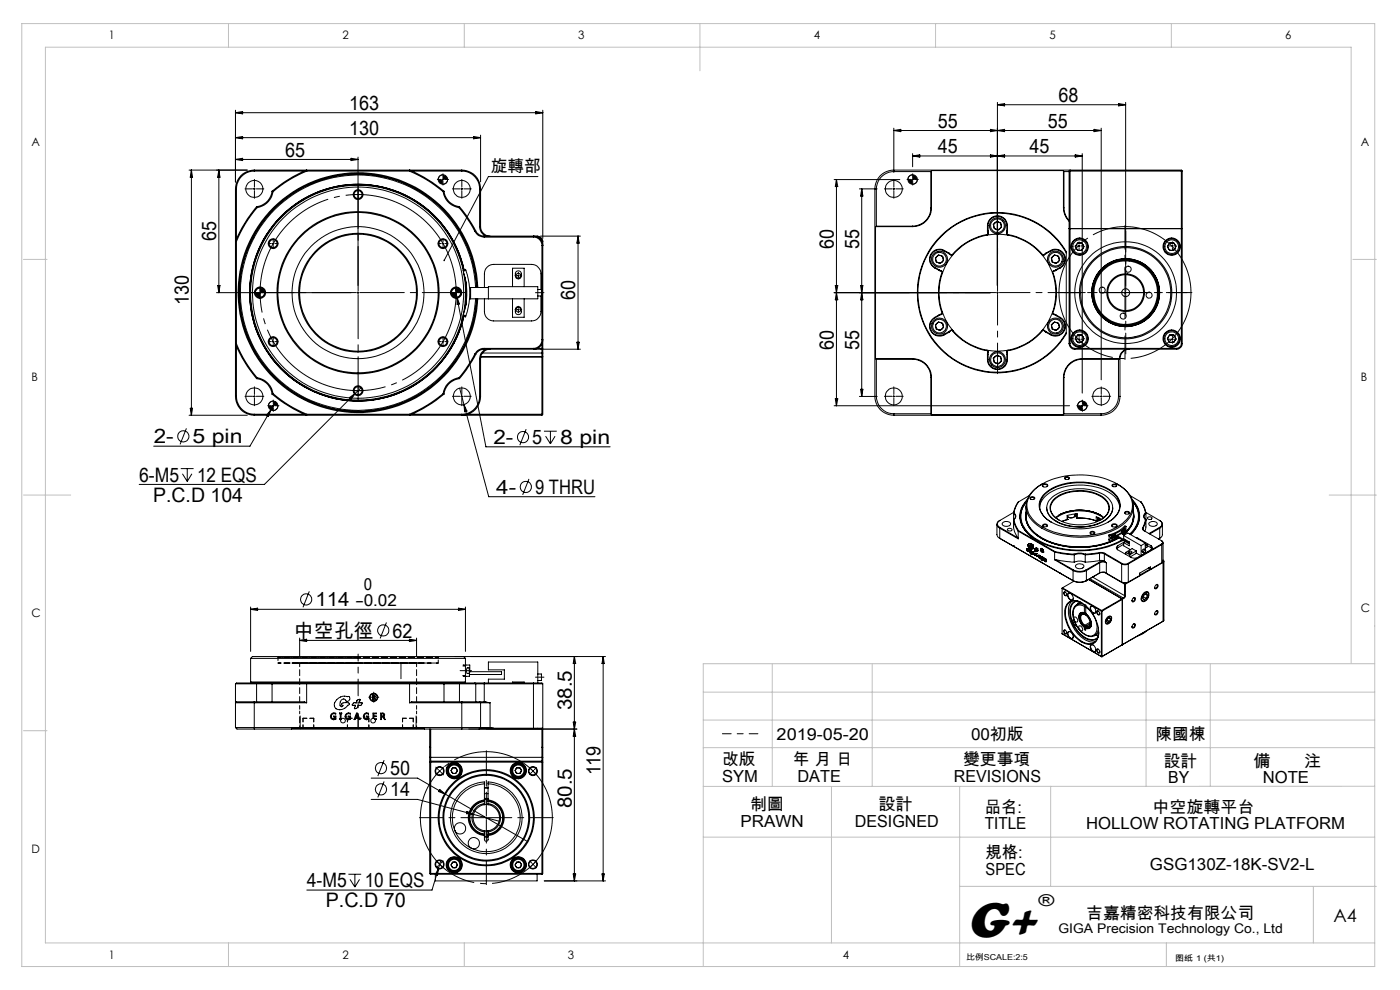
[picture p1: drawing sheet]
<svg xmlns="http://www.w3.org/2000/svg" width="297mm" height="210mm" viewBox="0 0 297 210" stroke-linecap="round" stroke-linejoin="round" font-family="sans-serif">
<defs><g id="words">
<text font-size="11" x="205.1" y="198.7">G+</text>
<g font-size="4.2">
<text x="74.1" y="23.3">163</text>
<text x="224.6" y="21.6">68</text>
<text x="74.1" y="28.6">130</text>
<text x="199" y="27.1">55</text>
<text x="222.3" y="27.1">55</text>
<text x="60.5" y="33.2">65</text>
<text x="199" y="32.5">45</text>
<text x="218.4" y="32.5">45</text>
<text x="45.8" y="51.1" transform="rotate(-90 45.8 51.1)">65</text>
<text x="176.9" y="52.8" transform="rotate(-90 176.9 52.8)">60</text>
<text x="182.2" y="52.8" transform="rotate(-90 182.2 52.8)">55</text>
<text x="40" y="64.7" transform="rotate(-90 40 64.7)">130</text>
<text x="122" y="63.6" transform="rotate(-90 122 63.6)">60</text>
<text x="176.9" y="74.3" transform="rotate(-90 176.9 74.3)">60</text>
<text x="182.2" y="74.3" transform="rotate(-90 182.2 74.3)">55</text>
<text x="32.6" y="94.1">2-</text>
<text x="40.9" y="94.1">5 pin</text>
<text x="104.7" y="94.2">2-</text>
<text x="112.9" y="94.2">5</text>
<text x="118.9" y="94.2">8 pin</text>
<text x="29.5" y="102.2">6-M5</text>
<text x="32.5" y="106.4">P.C.D 104</text>
<text x="41.8" y="102.2">12 EQS</text>
<text x="105.3" y="104.8">4-</text>
<text x="113.5" y="104.8">9 THRU</text>
<text x="66.9" y="128.6">114</text>
<text x="62.3" y="135.2">中空孔徑</text>
<text x="83.3" y="135.2">62</text>
<text x="121.3" y="150.6" transform="rotate(-90 121.3 150.6)">38.5</text>
<text x="82.8" y="164.4">50</text>
<text x="127.4" y="164.5" transform="rotate(-90 127.4 164.5)">119</text>
<text x="82.8" y="168.9">14</text>
<text x="121.3" y="171.4" transform="rotate(-90 121.3 171.4)">80.5</text>
<text x="65.1" y="188.2">4-M5</text>
<text x="77.4" y="188.2">10 EQS</text>
<text x="69.1" y="192.5">P.C.D 70</text>
</g>
<text font-size="3.9" x="282.9" y="195.5">A4</text>
<g font-size="3.5">
<text x="104.1" y="36.5">旋轉部</text>
<text x="77.2" y="125.1">0</text>
<text x="75.4" y="128.6">-0.02</text>
<text x="164.8" y="157">2019-05-20</text>
<text x="206" y="157">00初版</text>
<text x="245.2" y="157">陳國棟</text>
<text x="153.2" y="162.3">改版</text>
<text x="153.2" y="165.8">SYM</text>
<text x="168.2" y="162.3">年 月 日</text>
<text x="169.2" y="165.8">DATE</text>
<text x="202.4" y="165.8">REVISIONS</text>
<text x="204.3" y="162.3">變更事項</text>
<text x="246.9" y="162.6">設計</text>
<text x="247.9" y="166.1">BY</text>
<text x="265.9" y="162.6">備</text>
<text x="267.9" y="166.1">NOTE</text>
<text x="276.6" y="162.6">注</text>
<text x="159.1" y="171.9">制圖</text>
<text x="186.4" y="171.9">設計</text>
<text x="208.9" y="172.4">品名:</text>
<text x="244.5" y="172.4">中空旋轉平台</text>
<text x="157.1" y="175.4">PRAWN</text>
<text x="181.3" y="175.4">DESIGNED</text>
<text x="208.9" y="175.9">TITLE</text>
<text x="230.4" y="175.9">HOLLOW ROTATING PLATFORM</text>
<text x="209.1" y="182.1">規格:</text>
<text x="209.1" y="185.6">SPEC</text>
<text x="244" y="184.5">GSG130Z-18K-SV2-L</text>
<text x="220.3" y="192.2">®</text>
<text x="230.5" y="194.8">吉嘉精密科技有限公司</text>
</g>
<text font-size="2.8" x="224.5" y="197.8">GIGA Precision Technology Co., Ltd</text>
<g font-size="2.5">
<text x="23.1" y="8.4">1</text>
<text x="72.7" y="8.4">2</text>
<text x="122.7" y="8.4">3</text>
<text x="172.7" y="8.4">4</text>
<text x="222.7" y="8.4">5</text>
<text x="272.7" y="8.4">6</text>
<text x="6.7" y="30.9">A</text>
<text x="288.7" y="30.9">A</text>
<text x="6.7" y="80.9">B</text>
<text x="288.7" y="80.9">B</text>
<text x="6.7" y="130.9">C</text>
<text x="288.7" y="129.9">C</text>
<text x="6.7" y="180.9">D</text>
<text x="23.1" y="203.4">1</text>
<text x="72.7" y="203.4">2</text>
<text x="120.5" y="203.4">3</text>
<text x="178.8" y="203.4">4</text>
</g>
<g font-size="1.7">
<text x="204.9" y="203.7">比例SCALE:2:5</text>
<text x="249.3" y="203.8">图纸 1 (共1)</text>
</g>
</g></defs>
<g fill="none" stroke="#000" stroke-width=".21">
<path d="M40.1 36.1h12.4M40.6 36.1l.3 1.5h-.5zM40.6 36.1v52M46.4 36.1v26M46.4 36.1l.3 1.5h-.5zM50 23.4v15.2M50 23.9h65.1M50 23.9l1.5-.2v.5zM50 29.2l1.5-.2v.4zM50 33.8l1.5-.2v.5zM50 33.8h26M50 29.2h52"/>
<path d="M53.9 36.1a4 4 0 0 0-3.9 4M53.9 36.3a3.8 3.8 0 0 0-3.7 3.8M53.9 36.1v.2M53.9 36.1h44.1M53.9 36.3h10.7M53.9 39.9v.4M65.1 36.3a25.9 25.9 0 0 0-7.2 4.4M65.1 36.3v-.2a29.2 29.2 0 0 0-7.4 4.5M65.1 36.3h21.8M74.5 33.6l1.5 .2-1.5 .3zM76 33.3v27.3M86.9 36.3a27.4 27.4 0 0 1 7.1 4.4"/>
<path d="M86.9 36.3v-.2a29.9 29.9 0 0 1 7.3 4.5M87.3 36.3h10.7M93.8 38.1h.4M93.9 37.1h-.1a.97 .97 0 0 0-.8 1M93.9 37.9v.4M95 38.1l-.1 .1a.97 .97 0 0 1-1 .9M98 36.1a4 4 0 0 1 4 4M98 36.3a3.8 3.8 0 0 1 3.7 3.8M98 36.1v.2M98 39.9v.4M100.5 29l1.5 .2-1.5 .2zM102 28.7v9.9"/>
<path d="M113.7 23.7l1.4 .2-1.4 .3zM114.1 37.5h-10.5l-9.4 17.7M115.1 23.4v27.2M177 38.1h13.9M177.4 38.1v48M177.4 38.1l.3 1.5h-.5zM189.6 27.2v9.4M189.6 27.7h44M189.6 27.7l1.5-.3v.5zM189.6 39.9v.4M193.4 38.1h.4M193.6 37.1h-.1a.97 .97 0 0 0-.9 1"/>
<path d="M193.6 32.6v2.8M193.6 33.1l1.5-.3v.5zM193.6 37.9v.4M194.6 38.1a1.02 1.02 0 0 1-1 1M197.5 36.4h-7.9a3.7 3.7 0 0 0-3.7 3.7v7.9M197.5 36.4v7.7M197.6 36.3l-.1 .1M210.1 27.4l1.5 .3-1.5 .2zM210.1 32.8l1.5 .3-1.5 .2zM211.6 21.7v38.9M211.6 33.1l1.5-.3v.5zM211.6 22.2l1.5-.2v.5z"/>
<path d="M211.6 27.7l1.5-.3v.5zM211.6 22.2h27.2M225.6 36.3l.1 .1M225.7 36.4h1.1M225.7 36.4v7.7M226.9 36.2l.1 .1M227 36.3h23.6M227 36.1l-.2 .2v36.6M227 36.3v36.6M228.1 32.8l1.5 .3-1.5 .2zM229.6 32.6v50.8M229.6 33.1h-36"/>
<path d="M232.1 27.4l1.5 .3-1.5 .2zM233.6 27.2v53.4M237.3 22l1.5 .2-1.5 .3zM238.8 21.7v38.9M250.6 36.3v36.6M250.7 36.2l-61.1-.1a4 4 0 0 0-4 4v44a4 4 0 0 0 4 4M250.7 36.2l-.1 .1M250.7 36.2l.1 36.7M50 40.1h.2M50 40.1v44M50.2 40.1v10.6M50.2 51.2v21.7"/>
<path d="M53.8 40.1h.4M54.4 43.8a29.9 29.9 0 0 0-4.4 7.3l.2 .1M54.4 43.8l.1 .3M54.5 44.1a25.9 25.9 0 0 0-4.3 7.1M57.7 40.6a3.7 3.7 0 0 1-3.3 3.2M57.7 40.6l.2 .1M57.7 51.7h.4M57.9 40.7a4.1 4.1 0 0 1-3.4 3.4M58 51.5v.4M75.7 41.3h.5M93.8 51.7h.4M94 51.5v.4"/>
<path d="M94 40.7a4 4 0 0 0 3.4 3.4M94.2 40.6a3.7 3.7 0 0 0 3.3 3.2M94.2 40.6l-.2 .1M97.4 44.1a27.8 27.8 0 0 1 3.4 5M97.5 43.8l1.4 1.9 2 3.3M97.5 43.8l-.1 .3M97.8 40.1h.3M98.4 57.8a14.3 14.3 0 0 1-.1 9l.5 .2M98.4 57.3a22.9 22.9 0 0 0-35.2-14.2 22.9 22.9 0 0 0-.1 37.9 22.9 22.9 0 0 0 35.2-14M98.6 58.8l.2 2v2.5l-.3 2.6M98.8 57.3l-.1-.2-.5 .3M98.8 57.3a14.3 14.3 0 0 1 0 9.7"/>
<path d="M98.8 57.3l-.5 .3M98.8 59.8l.2 2.3-.2 2.8M98.9 60l-.1 4.7M100.8 49.1a2.17 2.17 0 0 0 1.9 1.2M100.8 57.5h-.1M100.8 57.7h.1M100.8 57.7v.1M100.9 58.1h.1M100.9 49a1.95 1.95 0 0 0 1.8 1.1M100.9 49l-.1 .1M100.9 58.3h.1M101.7 48.1a2.19 2.19 0 0 0 1.3 2"/>
<path d="M101.7 40.1h.3M101.7 48.1h.3M101.7 40.1v8M102 48.1a2.05 2.05 0 0 0 2 2M102 40.1v8M102.7 50.1h11.2M102.7 50.3h10.5M102.7 50.1v.2M109.5 57.7l.4-.2a.85 .85 0 0 1 .7 .8 .85 .85 0 0 1-.7 .9 .93 .93 0 0 1-.4-1.5zM109.7 58.5h.5M110 58.3v.4M113.2 50.3a1.75 1.75 0 0 1 1.8 1.8"/>
<path d="M113.2 50.3v-.2a1.93 1.93 0 0 1 1.9 2h-.1M113.9 50.1a1.2 1.2 0 0 1 1.2 1.2M113.9 50.1v.2M114 50.3a1.04 1.04 0 0 1 1 .9M114.7 50.1h8.4M115 52.1v20M115 51.3h.1M115.1 51.3v22.6M122.6 50.1v24M122.6 50.1l.3 1.5h-.5zM182.3 40.1h3.8M182.8 40.1v44"/>
<path d="M182.8 40.1l.3 1.5h-.5zM185.9 48h7.7M185.9 48l-.1 .1M189.4 40.1h.4M193.6 48v.1M193.6 48.1h-7.9v28h7.9M197.5 44.1a3.9 3.9 0 0 1-3.9 3.9M197.5 44.1h.1M197.6 44.1a4 4 0 0 1-4 4M197.6 44.1v-7.9h28v7.9M198.3 56.8l.9 .6M198.3 56.7v.1"/>
<path d="M198.3 56.7l.9 .5M198.4 54.7l.7-.6 .9 .3 .2 .9-.7 .6-.9-.3zM199.2 57.4l.7 .2M199.2 57.2l.7 .4M199.2 57.2v.2M199.6 50.1a16.9 16.9 0 0 1 26.6 3.4v17.3a17 17 0 0 1-25 4.7 17 17 0 0 1-1.6-25.4zM199.9 57.6v.4M199.9 57.6a13 13 0 0 0 0 8.9M199.9 57.6h.1M199.9 58a12.3 12.3 0 0 0 0 8.2M200.3 53.3a2 2 0 0 0-2.7 .7 2 2 0 0 0 .7 2.7M200.3 53.3l1 .5"/>
<path d="M200.4 53.2a2.12 2.12 0 0 0-2.9 .7 2.12 2.12 0 0 0 .8 2.9M200.4 53.2l.9 .5M200.4 53.2l-.1 .1M201.3 53.8l.6 .3M201.3 53.7l.6 .4M201.3 53.7v.1M201.9 54.1h.1M202.2 54l-.3 .1M202.2 54a12.7 12.7 0 0 0-2.3 4M209.3 49.9a12.5 12.5 0 0 0-7.1 4.1M209.3 49.9a14.8 14.8 0 0 1 4.6 0M209.5 49l.1 .7"/>
<path d="M209.5 47.9a2.12 2.12 0 0 1 2.1-2.1 2.12 2.12 0 0 1 2.1 2.1M209.5 49h.1M209.5 47.9v1.1M209.5 47.9h.1M209.6 49.7l-.3 .2M209.6 49.7a12.6 12.6 0 0 0-7.7 4.4M209.6 49v.7M209.6 49.7h.1M209.6 47.9a1.99 1.99 0 0 1 2-2 1.99 1.99 0 0 1 2 2M209.6 47.9v1.1M210.7 47.6l.7-.6 .9 .3 .2 .9-.7 .6-.9-.3zM213.6 49.7a12.6 12.6 0 0 1 7.7 4.4"/>
<path d="M213.6 49.7l.3 .2M213.6 49v.7M213.6 49.7h.1M213.6 49h.1M213.6 47.9h.1M213.6 47.9v1.1M213.7 49l-.1 .7M213.7 47.9v1.1M213.9 49.9a12.6 12.6 0 0 1 7.1 4.1M221 54l.3 .1M221 54a11.9 11.9 0 0 1 2.3 4M221.3 54.1h.1"/>
<path d="M221.9 53.7l-.6 .4M221.9 53.7v.1M221.9 53.8l-.6 .3M222.8 53.2a2.12 2.12 0 0 1 2.9 .7 2.12 2.12 0 0 1-.7 2.9M222.8 53.2l-.9 .5M222.8 53.2l.1 .1M222.9 53.3a2 2 0 0 1 2.7 .7 2 2 0 0 1-.7 2.7M222.9 53.3l-1 .5M223 54.7l.7-.6 .9 .3 .2 .9-.7 .6-.9-.3zM223.3 58a12.9 12.9 0 0 1 0 8.2M223.3 57.6a12.4 12.4 0 0 1 0 8.9M223.3 57.6v.4"/>
<path d="M223.3 57.6h.1M223.9 57.2l-.6 .4M223.9 57.2l.1 .2M224 57.4l-.7 .2M224.9 56.7l.1 .1M224.9 56.7l-1 .5M225 56.8l-1 .6M225.6 44.1l.3 1.5 .9 1.3M225.6 44.1h.1M225.7 44.1l.3 1.5 .8 1.2M226.2 53.6a16.9 16.9 0 0 0-25.5-4.4 16.9 16.9 0 0 0 0 25.8 16.9 16.9 0 0 0 25.5-4.5M226.8 48.5h24"/>
<path d="M228.6 51.5h.9l.5 .8-.5 .8h-.9l-.5-.8zM228.7 52.2h.4M228.9 52v.4M232.1 60h.1M232.2 59.9h.1M232.2 59.7h.1M232.3 59.6h.1M233.5 57.5h.1M233.6 57.4h.1M233.8 57.2h.1M233.9 57.1v.1M235.9 55.7v.1"/>
<path d="M236 55.7h.1M236.1 55.6v.1M236.2 55.6v.1M236.3 55.6h.1M238.7 55.1h.1M239 55.1h.1M239.1 55.1v.1M241.5 55.7h.1M241.7 55.7h.1M241.9 55.8h.1M242 55.8l-.1 .1M243.9 57.3v.1"/>
<path d="M244 57.4v.1M244.2 57.6h-.1M244.2 57.7h.1M245.4 59.8v.1M245.5 59.9l-.1 .1M248.1 51.5h.9l.5 .8-.5 .8h-.9l-.4-.8zM248.5 52.2h.4M248.7 52v.4M45.9 62.1h28.6M46.2 60.6h.5l-.3 1.5zM50.2 72.9a25.9 25.9 0 0 0 4.3 7.2M50.2 72.9l-.2 .1a29.9 29.9 0 0 0 4.4 7.3"/>
<path d="M50.2 73.5v10.6M55.2 61.1a1.02 1.02 0 0 0-1 1M55.2 61.9v.4M56.2 62.1v.1a1.05 1.05 0 0 1-1 .9M57.7 72.5h.4M58 72.3v.4M75.7 62.1h.5M76 61.9v.4M93.8 72.5h.4M94 72.3v.4M96.6 61.1l.3 2M96.6 62.1h.3"/>
<path d="M96.8 61.1a1.02 1.02 0 0 0-1.1 1M96.8 61.9v.4M96.9 63.1l6.2 31.7h26.3M96.9 63.1l.6 1.4-.5 .1zM97.8 62.1a.96 .96 0 0 1-1 1M98.2 67l.5 .2 .1-.2M98.4 67.1a23 23 0 0 1-35.5 13.8 23 23 0 0 1 .3-38 23 23 0 0 1 35.3 14.4 23 23 0 0 0-35.4-14.3 23 23 0 0 0-.1 38.1 23 23 0 0 0 35.4-14M99.6 63.4h.2M99.6 61h.2M99.8 61v2.4M99.8 63.4h14.3v-2.6h-10.5v2.6M99.8 61h3.8"/>
<path d="M100.7 66.7h.1M100.8 75.1a27.8 27.8 0 0 1-3.4 5M100.8 75.1l.1 .1M100.8 66.5h.1M100.8 66.4h.1M100.9 66v.1M100.9 65.8v.1M100.9 61a25 25 0 0 0-37.6-20.4 25 25 0 0 0-.5 42.7 25 25 0 0 0 38.1-19.4v-.5M100.9 75.2l-2 3.3-1.4 1.8M101.1 61a25.2 25.2 0 0 0-37.6-20.8 25.2 25.2 0 0 0-1.3 43 25.2 25.2 0 0 0 38.8-18.6l.1-1.2M101.2 61a25.2 25.2 0 0 0-37.8-20.8 25.2 25.2 0 0 0-1.2 43.1 25.2 25.2 0 0 0 38.9-18.6l.1-1.3M101.4 61a25.4 25.4 0 0 0-37.6-21.3 25.4 25.4 0 0 0-2.5 43.2 25.4 25.4 0 0 0 39.8-16.9l.3-2.6"/>
<path d="M101.7 76.1h.3M101.7 76.1v8M102 76.1v8M102 75.7h13.1M102.3 74.9h12.8M102.7 73.9a2.23 2.23 0 0 0-1.9 1.2M102.7 74.1a1.95 1.95 0 0 0-1.8 1.1M102.7 73.9h10.5M102.7 73.9v.2M102.8 61v-2.9a1.99 1.99 0 0 1 1.9-2h8a2.05 2.05 0 0 1 2.1 2v3.3M103 74.1a2.19 2.19 0 0 0-1.3 2M104 74.1a2.05 2.05 0 0 0-2 2"/>
<path d="M108.7 60.8v-3.9h2.5v3.9M108.7 63.4v3.9h2.5v-3.9M109.5 65.3l.4-.3a.82 .82 0 0 1 .7 1 .82 .82 0 0 1-1 .7 1.1 1.1 0 0 1-.1-1.4zM109.7 65.7h.5M110 65.5v.4M114 73.9h1M114.1 61.4h.8v1.4h-.8M114.8 62.8v3.3a2.05 2.05 0 0 1-2.1 2h-8a1.99 1.99 0 0 1-1.9-2v-2.7M115 72.1a1.81 1.81 0 0 1-1.8 1.8M115 72.1h.1a1.93 1.93 0 0 1-1.9 2v-.2M115 72.9v1M115 73.9v.1"/>
<path d="M115 74v13.9M115.1 73.9v1M115.1 74.9l-.1 13.1M115.1 73.9l-.1 .1M122.4 72.6h.5l-.3 1.5zM123.1 74.1h-20.4M177 62.1h33.1M177.2 60.6h.5l-.3 1.5zM177.4 62.1l.3 1.5h-.5zM182.6 60.6h.5l-.5 3h.5zM185.8 76.1l.1 .1M185.9 76.2v7.9a3.7 3.7 0 0 0 3.7 3.7"/>
<path d="M185.9 76.2h7.7M193.6 76.2a3.9 3.9 0 0 1 3.9 3.9M193.6 76.1a4 4 0 0 1 4 4M193.6 76.1v.1M198.3 67.3a2.12 2.12 0 0 0-.8 2.9 2.12 2.12 0 0 0 2.9 .8M198.3 67.3v.1M198.3 67.4a2 2 0 0 0-.7 2.8 2 2 0 0 0 2.7 .7M198.4 68.9l.7-.6 .9 .3 .2 .9-.7 .6-.9-.3zM199.2 66.8v.1M199.2 66.8l-.9 .5M199.2 66.9l-.9 .5M199.9 66.6l-.7 .2"/>
<path d="M199.9 66.6l-.7 .3M199.9 66.5v.1M199.9 66.2v.3M199.9 66.2a12.7 12.7 0 0 0 2.3 4M200.3 70.9l.1 .1M201.3 70.4v.1M201.3 70.4l-1 .5M201.3 70.5l-.9 .5M201.9 70l-.6 .4M201.9 70l-.6 .5M201.9 70h.1M201.9 70l.3 .2"/>
<path d="M201.9 70a12.7 12.7 0 0 0 7.7 4.4M202.2 70.2a12.4 12.4 0 0 0 7.1 4.1M209.3 74.3l.3 .1M209.3 74.3a12.3 12.3 0 0 0 4.6 0M209.5 76.3a2.12 2.12 0 0 0 2.1 2.1 2.12 2.12 0 0 0 2.1-2.1M209.5 75.2h.1M209.5 75.2v1.1M209.5 76.3h.1M209.6 74.4v.1M209.6 74.5l-.1 .7M209.6 74.5v.7M209.6 76.3a1.99 1.99 0 0 0 2 2 1.99 1.99 0 0 0 2-2"/>
<path d="M209.6 75.2v1.1M210.7 76l.7-.6 .9 .3 .2 .9-.7 .6-.9-.3zM211.4 62.1h.4M211.6 61.9v.4M213.6 74.5v.7M213.6 74.5l.1 .7M213.6 74.4v.1M213.6 75.2h.1M213.6 75.2v1.1M213.6 76.3h.1M213.7 75.2v1.1M213.9 74.3l-.3 .1"/>
<path d="M221 70.2a12.5 12.5 0 0 1-7.1 4.1M221.3 70l-.3 .2M221.3 70a12.5 12.5 0 0 1-7.7 4.4M221.3 70h.1M221.3 70l.6 .5M221.3 70l.6 .4M221.9 70.5l.9 .5M221.9 70.4v.1M221.9 70.4l1 .5M222.9 70.9l-.1 .1M223 68.9l.7-.6 .9 .3 .2 .9-.7 .6-.9-.3zM223.3 66.2v.3"/>
<path d="M223.3 66.5v.1M223.3 66.2a11.9 11.9 0 0 1-2.3 4M223.3 66.6l.6 .3M223.3 66.6l.7 .2M223.9 66.9l1 .5M224 66.8l-.1 .1M224 66.8l1 .5M224.9 67.4a2 2 0 0 1 .7 2.8 2 2 0 0 1-2.7 .7M225 67.3a2.12 2.12 0 0 1 .7 2.9 2.12 2.12 0 0 1-2.9 .8M225 67.3l-.1 .1M226.8 72.9a1.2 1.2 0 0 0 1.2 1.2M226.8 72.9h.2"/>
<path d="M227 72.9a1.02 1.02 0 0 0 1 1M228 74.1h21.6M228 73.9h21.6M228 73.9v.2M228.6 71h.9l.5 .9-.5 .7h-.9l-.5-.7zM228.7 72h.4M228.9 71.8v.4M231.8 62.5h.1M231.8 62.6h.1M231.8 62.8h.1M231.9 62.9h-.1M232.6 65.3h.1"/>
<path d="M232.7 65.3l-.1 .1M232.8 65.5l-.1 .1M232.8 65.6v.1M234.5 67.5h-.1M234.5 67.5v.1M234.7 67.7h.1M234.8 67.8h.1M237 68.8v.1M237.1 68.8v.1M237.3 76.2h-7.7a3.9 3.9 0 0 0-3.9 3.9M237.3 76.2v7.9M237.3 68.9h.1"/>
<path d="M237.4 76.1l-.1 .1M237.5 68.9v.1M237.6 76.1h-8a4 4 0 0 0-4 4M237.6 76.1v8M238.4 62.1h.6M238.7 61.9v.4M238.8 61.9v.4M238.9 74.1l-.5 .3a1.96 1.96 0 0 0-.9 1.7M239.6 74.1a2.05 2.05 0 0 0-2 2M239.9 68.9v.1M240 68.9v.1M240.2 68.9h.1"/>
<path d="M240.3 68.9h.1M242.6 67.9h.1M242.7 67.8v.1M242.9 67.7v.1M243 67.7h.1M244.6 65.9h.1M244.7 65.7v.1M244.8 65.6h.1M244.9 65.5h.1M245.5 60.1v.1M245.6 60.2l-.1 .1M245.7 63.2h.1"/>
<path d="M245.7 63v.1M245.7 62.8h.1M245.7 62.7h.1M248.1 71h.9l.5 .9-.5 .7h-.9l-.4-.7zM248.5 72h.4M248.7 71.8v.4M249.6 73.9v.2M250.6 72.9a1.09 1.09 0 0 1-1 1M250.6 72.9h.2M250.8 72.9a1.2 1.2 0 0 1-1.2 1.2M38.3 99.4h2.8M39.5 90.9l-1.3 3.4"/>
<path d="M39.7 99.4v2.7M40.1 88.1h12.4M40.4 86.6h.5l-.3 1.5zM50 84.1a4 4 0 0 0 3.9 4M50 84.1h.2M50.2 84.1a3.8 3.8 0 0 0 3.7 3.8M53.8 84.1h.4M53.9 87.9v.2M53.9 87.9h10.7M53.9 83.9v.4M54.4 80.3a3.7 3.7 0 0 1 3.3 3.3M54.5 80.1a4.1 4.1 0 0 1 3.4 3.4"/>
<path d="M54.5 80.1l-.1 .2M57.5 87l-4.5 7.6h-20.4M57.5 87l-.6 1.4-.4-.3zM57.7 83.6a29.2 29.2 0 0 0 7.4 4.5v-.2M57.7 86.1h.5M57.9 83.5a25.9 25.9 0 0 0 7.2 4.4M57.9 83.5l-.2 .1M58 85.1a.96 .96 0 0 0-1 1M58 85.9v.4M58.5 85.2l-1 1.8M58.9 86.1a1.02 1.02 0 0 1-.9 1M65.1 87.9h21.8"/>
<path d="M74.1 84.3l1.3-.8-.9 1.2zM75.4 83.5l-19.3 19.3h-26.6M75.7 82.9h.5M76 82.7v.4M76.6 82.3l-1.2 1.2M87.3 87.9h10.7M94 83.5a27.4 27.4 0 0 1-7.1 4.4M94 83.5l.2 .1M94.2 83.6a29.9 29.9 0 0 1-7.3 4.5v-.2M97.4 80.1a4 4 0 0 0-3.4 3.4M97.4 80.1l.1 .2M97.5 80.3a3.7 3.7 0 0 0-3.3 3.3"/>
<path d="M97.5 82.3l.9 3.5M97.8 84.1h.3M98 83.9v.4M98.4 85.8l5.3 19.6h22.5M98.4 85.8l.7 1.4-.5 .1zM99.2 87.9h15.8M101.7 84.1a3.8 3.8 0 0 1-3.7 3.8M101.7 84.1h.3M102 84.1a4 4 0 0 1-4 4v-.2M111.6 91l-1.3 3.4M115 87.9v.1M115 88l-61.1 .1"/>
<path d="M115.4 91.5h2.7M115.7 92.5l1.1 1.6M116.8 91.5v2.6M117.8 92.5l-1 1.6M177 86.1h49.9M177.2 84.6h.5l-.3 1.5zM182.3 84.1h3.8M182.6 82.6h.5l-.3 1.5zM189.4 84.1h.4M189.6 83.9v.4M189.6 87.8v.3M189.6 88.1h44"/>
<path d="M189.6 87.8h7.9M197.5 80.1v7.7M197.5 87.8l.1 .1M197.5 80.1h.1M197.6 80.1v7.9h28v-7.9M225.6 80.1h.1M225.7 87.8h7.9M225.7 87.8l-.1 .1M225.7 80.1v7.7M229.4 86.1h.4M229.6 85.1a1.02 1.02 0 0 0-1 1M229.6 85.9v.4"/>
<path d="M230.6 86.1a1.02 1.02 0 0 1-1 1M233.4 84.1h.4M233.6 83.9v.4M233.6 87.8v.3M237.3 84.1a3.6 3.6 0 0 1-3.7 3.7M237.3 84.1h.3M237.6 84.1a4 4 0 0 1-4 4M38.7 100.5l1 1.6M40.7 100.5l-1 1.6M112.2 101.6l-1.3 3.4M211.5 111.2v2.3l.2 .4 .4 .3M212.1 114.2l15.5 9"/>
<path d="M212.1 112v2.2M212.1 112l3.9 2.3M212.1 114.2l2.9 1.6M212.2 110.4a.79 .79 0 0 0-.6 .7 .79 .79 0 0 0 .6 .8M212.2 110.4a.86 .86 0 0 0-.7 .8 .86 .86 0 0 0 .6 .8M212.2 111.9l3.7 2.2M212.2 111.9l-.1 .1M212.7 110.9a1.09 1.09 0 0 1 1.7 .3 1.05 1.05 0 0 1-1.8-.1zM213.8 112.2a.54 .54 0 0 1 .9 .3 .48 .48 0 0 1-.6 .2 .48 .48 0 0 1-.3-.5zM214.9 115.8h.1M215 115.8h.1M215 110.3a5.2 5.2 0 0 0 1 2.4"/>
<path d="M215 108.9l.1 3.2 .2 .9 .6 1.1M215 108.9a.77 .77 0 0 1 0 1.4M215.1 108.7l-2.9 1.7M215.1 110.2l.3 1.2 .7 1.2M215.1 108.8a.77 .77 0 0 1 .4 .7 .77 .77 0 0 1-.4 .7M215.1 110.2l-.1 .1M215.1 108.8l-.1 .1M215.9 114.1l.1 .2M216 112.7v1.6M216 112.7l7.7 4.4M216.1 106.5l-.7 1.1-.3 1.2M216.1 106.5h-.1a5.1 5.1 0 0 0-1 2.4"/>
<path d="M216.1 112.6l7.7 4.4M216.1 112.6l-.1 .1M216.5 109.6v.4M217.7 108.6a5.1 5.1 0 0 0 2.9 5.4 17.7 17.7 0 0 0 11.9 1.8M217.7 108.8l-.1 .9M217.7 108.9a4.9 4.9 0 0 0 2.5 4.8 16.8 16.8 0 0 0 12.2 2.1M217.7 109.5a5.3 5.3 0 0 0 3 4.5 17.4 17.4 0 0 0 11.7 1.8M217.7 107.4v2a5.4 5.4 0 0 0 3 4.5 17.7 17.7 0 0 0 16.5 .1M217.7 109.7v.1M217.7 110v.1M217.7 109.9v.1M217.8 106.4a4.8 4.8 0 0 0 1.2 7.4 18 18 0 0 0 13.4 2.6 16.3 16.3 0 0 0 5.7-1.9"/>
<path d="M217.8 106.2a4.9 4.9 0 0 0 .8 7.5l1.5 1a5.9 5.9 0 0 1-3.5-6.1l.3-.9 .9-1.4M217.8 116.5l.2 .4M217.8 116.5h.1M217.8 116.4v.1M217.9 105.9a4.9 4.9 0 0 0 .6 7.7 17.8 17.8 0 0 0 13.3 3.1 17.7 17.7 0 0 0 6.4-2.1M218 116.7h.2v.3l-.2-.1M218 116.7h.1M218 116.9h.1M218 116.7l.1 .1M218.1 116.4a.25 .25 0 0 0-.2 .3 .25 .25 0 0 0 .2 .2M218.1 116.4l.1 .1-.3-.2-.1 .2M218.1 116.4h.1"/>
<path d="M218.1 115.8l.1 .3M218.1 115.8h.1M218.1 115.5v.3M218.1 115.5h.1M218.1 116.8h.1M218.1 116.9h.1M218.1 116.8v.1M218.2 116.1l.3 .2M218.2 116.1h.1M218.3 115.3a.58 .58 0 0 1 .6 0 .58 .58 0 0 1 .2 .6h-.1M218.3 115.3l-.2 .2M218.3 115.3h.1"/>
<path d="M218.3 105.2l-2.2 1.3M218.5 116.3l.4 .1M218.5 116.3h.1M218.5 116.7h.1M218.5 117.2h.1M218.5 117.2l.1 .1M218.5 117.1h.1M218.5 117.1v.1M218.5 116.7v.4M218.5 105.5a.51 .51 0 0 1 .6-.2 .51 .51 0 0 1 .4 .5 .5 .5 0 0 1-.6 .2 .5 .5 0 0 1-.4-.5zM218.6 116.7h.1M218.6 117.3h.1"/>
<path d="M218.6 116.7v.5M218.6 117.2l.3 .2v.2a.25 .25 0 0 1-.3-.1 .25 .25 0 0 1 0-.2M218.6 115.9l.5 .2 .1 .1-.1 .1M218.6 115.9l.1 .2M218.6 115.6h.2M218.6 115.9h.1M218.6 117.2v.1M218.7 115.9h-.1M218.7 105.9h-.1a.37 .37 0 0 1 .4-.4 .37 .37 0 0 1 .4 .4h-.1M218.7 116.1h.1M218.7 116.1v.1M218.8 115.6a.31 .31 0 0 0-.3 .2 .31 .31 0 0 0 .2 .4v-.1"/>
<path d="M218.8 115.6l.1 .1M218.8 115.6h.1M218.9 116.4h.1M218.9 117.1l.2 .5M218.9 117.1h.1M218.9 115.7l.1 .1M218.9 115.7h.1M218.9 117v.1M219 115.8v.1M219 116.4h-.1M219 115.8h.1M219 117h.1"/>
<path d="M219 115.9h.1M219.1 116.3l-.2 .1M219.1 117.3l.2 .1v.2h-.2M219.1 116.3h.1M219.1 117.3h.1M219.1 117.3l.1 .1M219.1 117a.25 .25 0 0 0-.1 .3 .25 .25 0 0 0 .2 .2M219.1 117l.2 .2-.2-.2-.2 .1M219.1 117h.1M219.1 117.6h.1M219.2 117.4h.1M219.2 117.5h.1"/>
<path d="M219.2 117.4v.1M219.4 116.4l.1 .1M219.4 116.4h.1M219.5 116.5h.1M219.5 116.5l.1 .1M219.5 103.8a15.7 15.7 0 0 1 12.3-2.8 11 11 0 0 1 7.6 3.8 4.3 4.3 0 0 1-1.2 6.2 16.9 16.9 0 0 1-16.5 1.1 5.7 5.7 0 0 1-3.8-5.4l.4-1.3zM219.5 116.4h.2M219.5 116.4h-.1M219.5 116.4h.1M219.6 117.8h.1M219.6 117.8l.1-.4 .2 .6M219.6 116.8h.1"/>
<path d="M219.6 116.8v.1M219.6 116.9h.1M219.6 116.6h.1M219.6 116.7v.1M219.6 116.6l.1 .1M219.6 116.7h.1M219.7 116.7h.1M219.7 117.7h.1M219.7 117.7l-.1 .1M219.7 117.7l.2 .2M219.7 116.7h-.1M219.7 116.4h.1"/>
<path d="M219.7 116.9h.1M219.8 116.3h.1M219.8 116.3l-.1 .1M219.8 117.4v.1M219.8 117.4h.1M219.8 117.5h.1M219.8 117.5l.1 .2M219.8 117.5l-.1 .2h.2M219.8 116.9h-.1M219.8 116.9h.1M219.9 116.8l-.1 .1M219.9 116.8h.1"/>
<path d="M219.9 116.3l.1 .1M219.9 117.7h.1M219.9 117.9h.1M219.9 117.9v.1M219.9 118h.1M219.9 116.8l.1 .1M220 116.6l.1 .1M220 116.5v.1M220 116.4v.1M220 116.4h.1M220 116.9h.1M220.1 116.7l-.1 .2"/>
<path d="M220.1 116.7h.1M220.2 117.9l.3 .4M220.2 117.9h.1M220.3 117.8l-.1 .1M220.3 117.7v.1M220.4 117.9h.1M220.5 118.1h.2v.3l-.2-.1M220.5 118.3h.1M220.5 118.1h.1M220.5 118.1l.1 .1M220.5 117.9l-.2 .1 .2 .3M220.5 117.9l.2 .1-.3-.3-.2 .2"/>
<path d="M220.5 117.9h.1M220.6 107.6a4.7 4.7 0 0 1 3.2-3.6 13 13 0 0 1 12.1 .9 3.8 3.8 0 0 1 1.6 2.7M220.6 118.2h.1M220.6 118.3h.1M220.6 118.2v.1M220.8 116.3h.1M220.8 116.4a.4 .4 0 0 1 .5 .2 .4 .4 0 0 1-.2 .5l-.4-.4zM220.8 116.3a.53 .53 0 0 0 .5 .8M220.8 116.4a.32 .32 0 0 1 .4 .2 .32 .32 0 0 1-.1 .4l-.3-.2zM220.8 116.4h.1M220.8 116.4l.4 .1 .1 .4M220.9 116.9h.1"/>
<path d="M221 118.5h-.1a.22 .22 0 0 0 0 .3 .22 .22 0 0 0 .3 0v-.1M221 116.7h.1M221 116.5h.1M221 118.5l.1 .1M221 118.5h.1M221 116.5l-.1 .4M221 116.7v.1M221 116.5l.1 .1M221 116.8h.1M221.1 118.6h.1M221.1 116.5v.3M221.1 116.6v.1"/>
<path d="M221.1 116.6h.1M221.1 118.2h.1M221.1 118.4h.1M221.1 118.2l.1 .3-.1-.1M221.1 118.4v.2M221.1 118.2l.1 .1-.2-.2v.4M221.1 116.5h-.2v.4M221.1 116.8h.1M221.1 116.8v.2M221.1 116.7h.1M221.1 102.6a5.5 5.5 0 0 0-3.4 5.6 7.9 7.9 0 0 0 5.7 4.9 17.3 17.3 0 0 0 14.8-1.8 4.5 4.5 0 0 0 1.5-6.2 8 8 0 0 0-2.7-2.5M221.1 117h.1"/>
<path d="M221.1 118.6l.1 .1M221.1 118.6l.2 .1M221.2 118.7h.1M221.2 118.7l.1 .1M221.2 117h.1M221.2 111.3a.53 .53 0 0 1 .6-.2 .53 .53 0 0 1 .4 .5 .54 .54 0 0 1-.6 .2 .54 .54 0 0 1-.4-.5zM221.2 102.8a.55 .55 0 0 1 .7-.2 .55 .55 0 0 1 .3 .5 .58 .58 0 0 1-.6 .3 .58 .58 0 0 1-.4-.6zM221.3 117.1h.1M221.3 118.7v.1M221.3 103.2a.46 .46 0 0 1 .4-.4 .46 .46 0 0 1 .5 .3l-.1 .1M221.3 116.9l-.1 .1M221.4 111.7a.34 .34 0 0 1 .3-.4 .34 .34 0 0 1 .3 .4"/>
<path d="M221.5 118.9h.1M221.6 104.8a11.6 11.6 0 0 1 9.6-2.4 7.9 7.9 0 0 1 6.2 3.6 3.6 3.6 0 0 1-2 4.6 13.2 13.2 0 0 1-13.3-.4 3.4 3.4 0 0 1-.8-5.1zM221.6 118.5v.2h.2M221.6 118.5h.1M221.6 118.8l-.1 .1M221.7 118.8l.1 .1M221.7 118.8h.1M221.7 118.5l.1 .2M221.7 118.5h.1M221.8 118.8h.1M221.8 118.8v-.2l-.3-.2v.5M221.8 118.8v.3"/>
<path d="M221.8 118.9h.1M221.8 118.9v.2M221.8 118.7h.1M221.8 119.1h.1M222 107.7a3.6 3.6 0 0 0 2.5 3.2 10.5 10.5 0 0 0 10.4-.9 2.89 2.89 0 0 0 1.1-2.3M223 110.7a3.9 3.9 0 0 1-2.3-4.4 6.7 6.7 0 0 1 5.3-3.6 12.3 12.3 0 0 1 10.3 2 3.4 3.4 0 0 1-.6 5.6l-.6 .4M223.2 105.5a10.3 10.3 0 0 1 11.9 .1 2.75 2.75 0 0 1-.5 4.6 10.4 10.4 0 0 1-11.3-.2 2.71 2.71 0 0 1-.1-4.5zM223.4 106a8.9 8.9 0 0 1 8.3-1.6 4.5 4.5 0 0 1 3.6 3 3.2 3.2 0 0 1-2.4 3.2 9.3 9.3 0 0 1-9.3-1.1 2.37 2.37 0 0 1-.2-3.5zM223.7 117.1l1.5 .3 2.7 .3M223.7 118.7h.2M223.7 118.7l3.9 2.3M223.7 117.1v1.6"/>
<path d="M223.8 117l2 .4 2.1 .1M223.8 117l-.1 .1M223.9 109.8a9.3 9.3 0 0 1 10.3 0M223.9 118.7l4 .5M223.9 118.7l3.8 2.2M224 109.9a9.1 9.1 0 0 1 10.1 0M224.6 110.3a2.59 2.59 0 0 1-1.3-3.8 7.9 7.9 0 0 1 7.3-2.2 5.7 5.7 0 0 1 4.5 2.6 2.71 2.71 0 0 1-1.6 3.4M224.6 109.3a9.7 9.7 0 0 1 8.9 0 9.7 9.7 0 0 0-8.9 0zM225.9 101.3a.53 .53 0 0 1 .6-.2 .53 .53 0 0 1 .3 .5 .53 .53 0 0 1-.5 .2 .53 .53 0 0 1-.4-.5zM226 101.7v-.1a.36 .36 0 0 1 .4-.4 .36 .36 0 0 1 .3 .5M226.5 110.2l-1.2 .4 1.1-.4M226.5 110.2h-.1"/>
<path d="M226.5 109.3v.9M226.5 110.2h.1M227.9 117.5a3.5 3.5 0 0 1 2.4 0M227.9 117.5v.2M227.9 119.2a3.3 3.3 0 0 1 2.3 0M227.9 117.7a3.3 3.3 0 0 1 2.3 0M227.9 117.7v1.5M228.1 109a.91 .91 0 0 1-.6 .8 .91 .91 0 0 1-1-.2 1 1 0 0 0 1.6-.2M228.1 109.2l.1 .2M228.2 109.4l.1 .2M228.2 109v.4M228.3 119.8a1.13 1.13 0 0 1 1.6 .3 .95 .95 0 0 1-.9 .6 .95 .95 0 0 1-.8-.7z"/>
<path d="M228.3 109.6l.1 .2M228.3 109v.6M228.4 109.8v.1M228.4 109v.8M228.4 109.9a10.3 10.3 0 0 1 4.3 .7M228.6 109.9a9.2 9.2 0 0 1 4 .6M228.6 109.9v-.9l-1.2 .1-1 .3v.8M228.6 109.9h-.2M230.2 117.7v1.5M230.3 117.5l-.1 .2M231.3 112.9a.5 .5 0 0 1 .5-.2 .5 .5 0 0 1 .4 .5 .51 .51 0 0 1-.6 .1 .51 .51 0 0 1-.3-.4zM231.4 113.2a.37 .37 0 0 1 .3-.4 .37 .37 0 0 1 .4 .4"/>
<path d="M232.6 110.5l.1 .1M232.8 110.5l-.1 .1M232.8 109.7v.8M233 110.4l-.2 .1M233 109.8v.6M233.2 117.2l1.2 .2M233.2 117.2l-2.9 .3M233.2 109.9v.5M233.2 119.3l.1 .1M233.2 119.3l-2.8 1.6M233.2 117.2l.1 .2M233.2 110.2l-.2 .2"/>
<path d="M233.3 118.9l-3.1 .3M233.3 118.9h.5l.5 .2M233.3 117.4l-3.1 .3M233.3 117.4l.5-.1 .5 .2M233.3 117.4v1.5M233.3 119.4a1.5 1.5 0 0 1 1.4 0M233.3 119.4l-2.8 1.6M233.3 119.4v2.1M233.7 110.2l-1.1-.6v.9M234.3 117.5l3.6 2.1M234.3 119.1h.1M234.3 117.5v1.6"/>
<path d="M234.4 117.4l3.6 2.1M234.4 117.4l-.1 .1M234.4 119.1l.3 .3M234.4 119.1h-.6l-.6 .2M234.7 119.4v2.1M235.2 114.4l.1 .2zM235.2 113.6l.1 .1M235.3 113.5h.1M235.3 113.5l.1 .1M235.3 113.7v.9M235.4 113.6l-.1 .1M235.7 114.1l.2 .1"/>
<path d="M235.7 114.1h-.1M235.9 102.8a.5 .5 0 0 1 .6-.2 .5 .5 0 0 1 .4 .5 .51 .51 0 0 1-.6 .2 .51 .51 0 0 1-.4-.5zM235.9 111.2a.57 .57 0 0 1 .7-.1 .57 .57 0 0 1 .3 .5 .6 .6 0 0 1-.6 .2 .6 .6 0 0 1-.4-.5zM236 111.7a.47 .47 0 0 1 .3-.5 .47 .47 0 0 1 .5 .2v.3M236.1 103.2a.38 .38 0 0 1 .3-.5 .38 .38 0 0 1 .4 .3l-.1 .2M236.1 113.6l-.1 .2h-.2M236.3 113.8l-.6 .3M236.3 113.8l.3 .2M236.6 113.5l-.5 .2a.35 .35 0 0 0-.4 .1 .35 .35 0 0 0 .1 .4h.1M236.6 114l-.7 .2M236.6 113.5v-.1a.27 .27 0 0 1 .2 .3 .27 .27 0 0 1-.2 .3M236.6 113.5l-.3 .3"/>
<path d="M237 113.6v.1M237 113.6v.4l-1.7 .6M237 113.9l2.4 1.3M237 113.7l2.4 1.3M237.1 115.8a.46 .46 0 0 0-.3 .4 .46 .46 0 0 0 .3 .4l2.9 1.6a1.5 1.5 0 0 0 1.4 0l2.8-1.6a.46 .46 0 0 0 .3-.4 .46 .46 0 0 0-.3-.4M237.1 116.2l-.2 .2M237.1 115.8v.4M237.3 114a14.1 14.1 0 0 1-4.9 1.8M237.3 114.1a15 15 0 0 1-4.9 1.7M237.3 114.1a15 15 0 0 1-4.8 1.7M237.9 113.2l-.9 .5M237.9 113.2l-.1-.1-.8 .5"/>
<path d="M237.9 113.2l.6 .3M237.9 113l.2 .1M237.9 119.6a1.5 1.5 0 0 0 1.5 0M237.9 119.6v3.9M238 114.7l.2-.1zM238 119.5l.5 .2 .8-.2M238 119.5l-.1 .1M238.3 112.5l-.4 .4M238.3 112.5l.2 .2M238.4 113.6l3.7 2.1M238.4 113.6l.9-.5 3.7 2.1M238.4 115.1v.7l1.4 .8"/>
<path d="M238.4 113.6v.7l1.2 .7v.8l-1.2-.7M238.4 115.1l.3-.2-1.6 .9M238.4 115.5l-1.3 .7M238.5 111.7a6.7 6.7 0 0 1-3.2 1.8M238.5 112.2l-.2 .3M238.5 112.7l.1-.1a.26 .26 0 0 0 .2-.2 .26 .26 0 0 0-.2-.3l-.1 .1a.9 .9 0 0 0-.5 .9h.1M238.5 112.7l-.4 .4M238.5 111.6h.3M238.6 111.6h.2M238.7 108.5a.52 .52 0 0 1 .9 .4 .53 .53 0 0 1-.6 .2 .53 .53 0 0 1-.4-.5zM238.8 109a.34 .34 0 0 1 .3-.4 .34 .34 0 0 1 .3 .4M238.8 117.2v.4"/>
<path d="M238.8 117.2l.9 .5M238.8 111.6a6.9 6.9 0 0 1-3.4 2M238.8 111.6l.1 1-.8 .7M239.3 119.5l.1 .1M239.4 115v.2M239.4 119.6v3.9M239.4 117v.3M239.5 114.9l-.1 .1M239.6 117h.4a.34 .34 0 0 1-.2 .4 .34 .34 0 0 1-.4-.3v-.1M239.6 117v.4M239.6 117h-.2M239.6 115.1l-.2 .1"/>
<path d="M239.7 117.7v.4M239.8 105.2l2.2 1.3M240.2 105.9a4.9 4.9 0 0 1-.4 7.5M240.3 106.2a4.8 4.8 0 0 1-.5 7.2M240.3 106.3a4.7 4.7 0 0 1-.5 7.1M240.3 106.4a4.8 4.8 0 0 1-.6 6.9M240.4 109.9v.1M240.4 110v.1M240.5 108.6a4.7 4.7 0 0 1-2.2 4.8M240.5 108.8l.1 .9M240.5 108.9a4.9 4.9 0 0 1-2.2 4.5 5.4 5.4 0 0 0 2.2-3.9M240.5 107.4v2a5 5 0 0 1-2.3 3.9"/>
<path d="M240.5 109.7v.1M240.9 114l.5 .2M241.1 117.3l.9 .6M241.1 116.9v.4M241.1 116.9l-.9-.5-1.4 .8M241.1 116.9l-1.4 .8M241.1 117.3l-1.4 .8M241.4 114.2l2.8 1.6M241.4 114.2v.1M241.7 109.6v.4M242 106.5a4.9 4.9 0 0 1 1 2.3M242 106.5a4.3 4.3 0 0 1 1.1 2.4"/>
<path d="M242.1 115.7v2.1M242.4 111.9v.3l.2 .3 3.8 2.2M242.4 111.9l.1 .1M242.5 112v.2l.2 .4M242.5 112v.4M242.8 116.7h.1a.31 .31 0 0 1 .1 .4 .31 .31 0 0 1-.4 .1zM243 115.2l-.9 .5M243 115.2v1.5M243 117.1v.2M243 115.3l.3 .3M243 116.7l-.3-.2a.42 .42 0 0 0-.3 .6l.2 .2M243 108.8a.8 .8 0 0 0 0 1.4"/>
<path d="M243 110.2l-.6 1.7M243 110.2l.1 .1M243 108.8l.1 .1M243.1 108.7l2.9 1.7M243.1 110.3l-.6 1.7M243.1 108.9v2.9l-.2 .9M243.1 108.9a.77 .77 0 0 0 0 1.4M243.3 115.6l-.3 .2M243.3 115.6v.5l-.3 .2M243.3 115.7l.9 .5M243.5 109.7a.57 .57 0 0 1 .9 .3 .48 .48 0 0 1-.5 .2 .48 .48 0 0 1-.4-.5zM243.7 111a1.09 1.09 0 0 1 1.8 .2 1.05 1.05 0 0 1-1.8-.1z"/>
<path d="M244.2 116.2l.2 .2M244.2 115.8v.4M245.8 114.3l.2-.1zM246 110.4a.81 .81 0 0 1 .5 .7 .81 .81 0 0 1-.5 .8M246 110.4a.87 .87 0 0 1 .6 .8 .87 .87 0 0 1-.6 .8M246 111.9l-2.2 1.3M246 111.9v.1M246 112l-2.1 1.3M246 112v2.2M246.4 114.7a.4 .4 0 0 1 .2 .4 .4 .4 0 0 1-.2 .3M246.4 114.7a.44 .44 0 0 1 .3 .4 .44 .44 0 0 1-.2 .4M246.4 115.4l-7.1 4.1"/>
<path d="M246.4 115.4l.1 .1M246.5 115.5l-7.1 4.1M246.5 115.5v3.9M246.5 119.4l-2.4 1.3M246.6 111.2v2.3l-.6 .7M246.7 119.2v.1M246.7 118.8v.4M246.7 118.8a.26 .26 0 0 1 .2 .3 .26 .26 0 0 1-.2 .2M246.7 115.1v4l-.2 .3M246.7 119.3v12.5M246.7 119.3l-8 4.6M246.9 119.1v12.5l-.2 .2"/>
<path d="M53.2 139.7h45.5M53.2 139.7v5h45.5v-1.2M53.2 139.7a1.86 1.86 0 0 1 1.9-.4h43.3l.3 .4M53.2 128.8v9.4M53.2 129.2h45.5M53.2 129.2l1.4-.2v.5zM63.6 135.4v3.8M63.6 135.8h24.8M63.6 135.8l1.5-.2v.5zM65.6 125.4l-1.3 3.4M82 132l-1.4 3.4M86.9 135.6l1.5 .2-1.5 .3z"/>
<path d="M88.4 135.4v3.8M96.5 139.3h31.9M97.3 129l1.4 .2-1.4 .3zM98.7 139.7v1.4M98.7 128.8v9.4M121.8 139.3v47.6M121.8 139.3l.3 1.4h-.5zM128 139.3l.2 1.4h-.5zM128 139.3v47.6M224.9 121.6h.1M224.9 121.6l2.9 1.6M225.3 134.4h.1"/>
<path d="M225.3 124.8l8.3 4.8M225.3 134.4l8.4 4.9M225.3 134.4l.1 .1M225.4 124.7l-.1 9.7M225.4 124.7l8.3 4.8M225.7 133.7a.44 .44 0 0 1 .5 .2 .44 .44 0 0 1-.1 .6l-.3-.2zM225.7 125.7a.43 .43 0 0 1 .5 .1 .43 .43 0 0 1-.1 .6l-.4-.4zM226 125.6a.39 .39 0 0 0-.3 .5 .39 .39 0 0 0 .5 .2l.1-.2M226 133.7h-.1a.36 .36 0 0 0-.1 .5 .36 .36 0 0 0 .5 .1v-.1M226.6 127.9a2.8 2.8 0 0 1 3.8 .6 7.5 7.5 0 0 1 2.5 6.7 2.1 2.1 0 0 1-3.4 1 7.5 7.5 0 0 1-3.4-7.5zM226.6 134a.93 .93 0 0 1 .9 .5 .93 .93 0 0 1 0 1 1.02 1.02 0 0 1-.9-1.5zM226.6 125.9a.94 .94 0 0 1 .9 .4 .94 .94 0 0 1 0 1 1.02 1.02 0 0 1-.9-1.4z"/>
<path d="M227.1 125.9a.44 .44 0 0 0-.6 .1 .44 .44 0 0 0 .1 .6 .62 .62 0 0 0 .4 .6 .62 .62 0 0 0 .6-.1l.1-.2M227.1 134a.44 .44 0 0 0-.6 .2 .44 .44 0 0 0 .1 .6 .68 .68 0 0 0 1 .5l.1-.2M227.4 127.5a4.1 4.1 0 0 0-.3 4.4 6.5 6.5 0 0 0 4.6 4.3l.6-.1M227.6 121a3.3 3.3 0 0 0 2.9 0M227.6 123.2a3.3 3.3 0 0 0 2.9 0M227.6 121v2.2M227.6 123.2h.2M227.7 120.9a2.95 2.95 0 0 0 2.7 0M227.7 120.9l-.1 .1M227.8 131.2a1.19 1.19 0 0 0 .7 1.6M227.8 123.2a2.8 2.8 0 0 0 2.6 0M227.8 131.4l.5 1.2 .8 1"/>
<path d="M227.8 123.3l-2.4 1.4M227.9 130.9a.64 .64 0 0 1 .6 .3 .64 .64 0 0 1 0 .8 .75 .75 0 0 1-.6-1.1zM228 131.9l-.3 .2h.1M228.4 127.5a2.38 2.38 0 0 0-1.4 3.1 6.6 6.6 0 0 0 4.2 5.2h.9l.8-.5M228.5 128.3a2.62 2.62 0 0 0-.7 3.2 4.7 4.7 0 0 0 3.8 3.5l.6-.2M228.5 128.2l.8-.1 .9 .3M228.5 127.5a2.13 2.13 0 0 0-1.4 2.7 6 6 0 0 0 4.6 5.5l.6-.1 .6-.5M228.8 127.6l-.2 .6M228.9 132.8a.62 .62 0 0 1 .7 .3 .62 .62 0 0 1-.2 .7 .75 .75 0 0 1-.5-1zM229 130.9h.1M229.3 127.8l-.1 .1M229.3 127.8l-.8 .4"/>
<path d="M229.3 130l.8 .1M229.3 130v.1M229.5 127.9a2.13 2.13 0 0 0-2.4-.2 2.13 2.13 0 0 0-1.1 2.1 7.3 7.3 0 0 0 4.6 6.7 2.05 2.05 0 0 0 2.5-2.4M230 128.6a1.55 1.55 0 0 0-1.7 0 1.55 1.55 0 0 0-.7 1.6l.2 1.2M230 130a.87 .87 0 0 0-1 .1 .87 .87 0 0 0-.2 1 3.3 3.3 0 0 0 1.2 2M230 130.1a.82 .82 0 0 0-.9 .2 .82 .82 0 0 0-.1 1l.4 1.1 .6 .6M230 130.3a.73 .73 0 0 0-.8 .2 .73 .73 0 0 0 0 .9l.3 .8 .5 .6M230 128.6v1.4M230 130.1v.2M230 132.8v.2M230 133.1v.3M230 130l.1 .1"/>
<path d="M230 130.3l.1 .1M230.1 130.1a.76 .76 0 0 0-.8 0 .76 .76 0 0 0-.3 .8M230.1 130.1l.2-.2-.2 .2M230.1 130.1h-.1M230.1 130.4a.72 .72 0 0 0-.8 .3 .72 .72 0 0 0 .1 .9l.7 1M230.1 132.6l-.1 .2M230.2 128.4l-.2 .2M230.2 128.4h.1M230.3 128.8a4.9 4.9 0 0 1 2.1 5.5 1.61 1.61 0 0 1-2.5 .1l-.8-.8M230.3 128.8v1.4a2.38 2.38 0 0 1 .9 3l-.4 .2-.5-.2M230.3 133.2v.5l-.3-.3M230.3 130.3a2.21 2.21 0 0 1 .9 2.7l-.3 .2-.6-.1"/>
<path d="M230.3 130.3v.2a1.72 1.72 0 0 1 .6 2.5h-.6M230.3 133v.1M230.3 133.1h.1M230.3 133.3l-.3 .1M230.4 130.2a2.13 2.13 0 0 1 .7 3l-.7-.1M230.4 130.2l-.1 .1M230.4 130.2l-.3 .2M230.4 128.6l-.1 .2M230.4 133.1l-.1 .1M230.4 132.8l-.4 .3M230.4 130.2h.1M230.4 132.8l-.1 .2"/>
<path d="M230.4 132.8l-.4 .2M230.4 120.9l.1 .1M230.5 121v2.2M230.5 123.2h-.1M230.9 122.9l7.1 4.1M231.2 122.8l7.1 4.1M231.2 132.2a.56 .56 0 0 1-.2 .6 .56 .56 0 0 1-.6 0M231.2 132.3l-.8 .5M231.2 132l-1.1 .6M231.4 136.8a.9 .9 0 0 1 1.1 1.1 .45 .45 0 0 1-.4 .4 .45 .45 0 0 1-.5-.3l-.3-.7zM231.4 128.6a.93 .93 0 0 1 .9 .5 .93 .93 0 0 1 0 1 1.06 1.06 0 0 1-.9-1.5zM231.5 132.4l-.1 .5-.3 .3"/>
<path d="M231.8 122.4l6.8 4M231.9 128.6a.44 .44 0 0 0-.6 .2 .44 .44 0 0 0 .2 .6 .71 .71 0 0 0 .9 .6l.1-.3M231.9 136.8a.42 .42 0 0 0-.6 .1 .42 .42 0 0 0 .2 .6 .59 .59 0 0 0 .3 .6 .59 .59 0 0 0 .6-.1l.1-.2M232.4 134.7l.6 .1M232.7 137.8a.44 .44 0 0 1 .5 .2 .44 .44 0 0 1-.1 .5l-.3-.2zM232.7 129.7a.44 .44 0 0 1 .5 .2 .44 .44 0 0 1-.1 .5l-.3-.2zM233 129.6a.39 .39 0 0 0-.3 .5 .39 .39 0 0 0 .5 .3l.1-.2M233 137.7a.39 .39 0 0 0-.3 .5 .39 .39 0 0 0 .5 .3l.1-.2M233 133.2a1.79 1.79 0 0 1-.8 1.6M233.1 134.4l-.9 .4M233.3 121.6l.6-.2 .8 .2M233.3 121.6l-2.9 1.6"/>
<path d="M233.3 121.5l.5-.1 .9 .1M233.3 121.5l-2.8 1.7M233.3 121.5v.1M233.6 129.6l.1 9.7M233.7 139.3h.1M233.7 129.6h-.1M233.7 129.6h.1M233.7 129.5v.1M233.8 129.6l-.1 9.7M234.2 121.4l4.4 2.5M234.7 121.5l3.2 2M234.8 131.5l.6 .3"/>
<path d="M234.9 131a.47 .47 0 0 1 .7-.2 .47 .47 0 0 1 .1 .7 .7 .7 0 0 1-1.1 .6v-.5zM235 130.9a.51 .51 0 0 1 .8-.1 .51 .51 0 0 1 0 .8 .86 .86 0 0 1-1.2 .6 1.22 1.22 0 0 1 .4-1.3zM235.2 132.2h-.1M235.2 131.1l.4 .2M235.6 131.3l-.2-.3-.5 .2-.1 .6 .1 .2 .5-.2M235.6 131.3l-.2 .5M235.8 131.2h.1M237.9 123.5a1.5 1.5 0 0 0 1.5 0M238 127l-4.3 2.5M238 127l.1 .1M238.1 127.1l-4.3 2.5M238.1 136.8l-4.4 2.5"/>
<path d="M238.1 127.1v9.7M238.3 126.9l-.3 .1M238.3 126.9l.1 .1M238.3 123.6l.4 .2M238.4 127l-.3 .1M238.6 126.4l-.3 .5M238.6 125.5h.1M238.6 123.9v2.5M238.6 126.4h.1M238.7 123.8v.1M238.7 123.9h.1M238.7 123.9h-.1"/>
<path d="M238.7 126.4v.3l-.3 .3M238.7 123.9v2.5M239 123.6l-.3 .2M240.4 126.9l.2-.2a.47 .47 0 0 1 .2 .7 .47 .47 0 0 1-.6 .2zM240.4 132.4l.2-.1a.45 .45 0 0 1 .2 .6 .45 .45 0 0 1-.6 .2zM240.5 126.8a.34 .34 0 0 1 .1 .5 .34 .34 0 0 1-.5 .1M240.5 132.4a.37 .37 0 0 1 .2 .4 .37 .37 0 0 1-.5 .2h-.1M241.8 122l-2.4 1.5M242.5 126.6l.7 .3M242.6 126a.52 .52 0 0 1 .6-.4 .52 .52 0 0 1 .4 .5 1.2 1.2 0 0 1-1.2 1.3 1.14 1.14 0 0 1 .2-1.4zM242.6 125.8a.6 .6 0 0 1 .8-.3 .6 .6 0 0 1 .3 .8 1.24 1.24 0 0 1-1.4 1.2 1.42 1.42 0 0 1 .3-1.7zM242.9 127.4h.1"/>
<path d="M243 126l.4 .3M243.4 133.7l-1 .8-1.1 .4M243.4 126.3l-.2-.4-.5 .3-.3 .7 .3 .3 .5-.3M243.4 126.3l-.2 .6M243.6 126.1h.1M244.1 120.7l-2.3 1.3M244.1 120.7h.1M244.1 120.7v-.4l-2.3 1.3v.4M244.1 120.7l-.4-.2 .4 .2M245.2 124.1a.29 .29 0 0 1 .5 0 .29 .29 0 0 1-.1 .4 .34 .34 0 0 1-.3 .4 .34 .34 0 0 1-.4-.2zM245.3 124a.35 .35 0 0 1 .1 .5 .35 .35 0 0 1-.5 .1M245.3 129.6a.38 .38 0 0 1 .2 .5 .38 .38 0 0 1-.5 .2l-.1-.1"/>
<path d="M245.3 129.6l.1-.1a.49 .49 0 0 1 .2 .6 .49 .49 0 0 1-.5 .3 .55 .55 0 0 1 .2-.8zM246.7 131.8l-8.6 5M50 154.3h52M50 154.3l.3 .3h3.6M50 145.1h4.4M50 145.1v9.2M53.3 144.7v.2M53.9 148.9h-3.7l-.2 .2h15.1M53.9 148.9v5.7M53.9 154.6h7.9M53.9 148.9h10.7l.5 .2M54.4 145.1h3.3"/>
<path d="M54.4 145.1v3.8M54.5 144.9h3.4M54.5 144.9h-4.3l-.2 .2M54.5 144.9l-.1 .2M57.7 145.1h7.4M57.7 145.1v3.8M57.9 144.9h7.2M57.9 144.9l-.2 .2M61.8 154.6h28.3M61.9 154.5h28.1M61.9 154.5l-.1 .1M65.1 145.1v4"/>
<path d="M65.1 145.1h21.8M65.1 144.9v.2M65.1 144.9h21.8M70.4 151.4l.4-.2 .4 .1v.2a.56 .56 0 0 0-.9 .3 .56 .56 0 0 0 .7 .6v-.3h-.2v-.2h.5v.6a.73 .73 0 0 1-1.1-.1 .73 .73 0 0 1 .2-1zM71.4 148.4a3.2 3.2 0 0 1 2.5-.7 .52 .52 0 0 1 .1 .9 .52 .52 0 0 1-.8-.2 .53 .53 0 0 0-.8 .1 1.1 1.1 0 0 0-.1 1.4h.3l.1-.3a.21 .21 0 0 1-.2-.1 .21 .21 0 0 1 0-.2 1.6 1.6 0 0 1 1.7 0l-.4 .3a1.8 1.8 0 0 1-2.8 .5 1.32 1.32 0 0 1 .4-1.7zM72.4 152.5a.5 .5 0 0 1 .8 .2 .5 .5 0 0 1-.5 .7 .5 .5 0 0 1-.4-.8M72.4 152.5l-.1 .1M72.4 152.5v-1.1h.1v-.2h-.5v.2h.2v1.1l-.2 .1h.3M73.5 151.4l.4-.2 .4 .1v.2a.57 .57 0 0 0-.9 .3 .57 .57 0 0 0 .8 .7v-.4h-.3v-.2h.5v.6a.72 .72 0 0 1-1.1-.1 .72 .72 0 0 1 .2-1zM74.8 149.6h.1M75.5 149.1h.1M75.5 149.1a.53 .53 0 0 0-.7 .5"/>
<path d="M75.6 151.3h.2l.6 1.3h-.2l-.2-.3h-.5l-.2 .3h-.2zM75.7 148.6l.6-.3-.1 .8h.6a.52 .52 0 0 1-.2 .5 .52 .52 0 0 1-.6 0l-.1 .3a.52 .52 0 0 1-.7 .3l.2-.6h-.5M75.7 148.6h.1M75.7 148.6l-.2 .5M75.7 151.4h.1M75.7 151.4l.3 .7h-.5zM77.3 151.4l.5-.2 .4 .1v.2a.56 .56 0 0 0-.9 .4 .56 .56 0 0 0 .7 .6v-.4h-.3v-.2h.5v.6a.72 .72 0 0 1-1-.1 .72 .72 0 0 1 .1-1zM79 147.5h.3a.25 .25 0 0 1 .3 .2 .25 .25 0 0 1-.2 .2l.3 .5-.5-.5v.5h-.2zM79.1 147.9h.4M79.1 152.4a.51 .51 0 0 0-.4 .6 .51 .51 0 0 0 .6 .4 .51 .51 0 0 0 .3-.8M79.1 152.4h.2M79.1 152.4v-1.1h.7v.1h-.5v.5h.5v.1h-.5v.4"/>
<path d="M79.2 147.5h.1a.18 .18 0 0 1 .2 .2 .18 .18 0 0 1-.2 .2h-.1zM79.3 147.7v.4M79.3 152.4l.2 .1M79.5 152.5l.1 .1M79.5 152.5h.4v.1h-.3M80.8 151.3l.7 .1 .1 .4-.3 .2 .4 .6h-.1l-.5-.6h-.2v.6h-.1zM80.9 151.4h.2a.25 .25 0 0 1 .3 .3 .25 .25 0 0 1-.3 .2h-.2zM81.3 152h.1M86.9 144.9h7.1M86.9 144.9v.2M86.9 145.1h7.3M86.9 149.1h15.1"/>
<path d="M86.9 145.1v4M90 154.5l.1 .1M90.1 154.6h7.9M91.2 154.6v6M91.2 158.5h.2M91.4 154.6v6.9M94 144.9h3.4M94 144.9l.2 .2M94.2 145.1h3.3M94.2 145.1v3.8M97.4 144.9h3.4M97.4 144.9l.1 .2"/>
<path d="M97.5 145.1h3.4M97.5 145.1v3.8M98 148.9h3.7M98 148.9v5.7M98 148.9h-10.7l-.4 .2M98.2 143.4l.6 .1M98.2 141.3h.5M98.2 143.3h.5M98.2 141.1h.6M98.7 144.7v.2M98.7 143.3l.1 .2M98.7 141.3v2"/>
<path d="M98.8 141.1l-.1 .2M98.8 141.1h.9v1.2M99.1 141.7h.4l.1 .2v.8l-.3 .2a.33 .33 0 0 1-.3-.1 .33 .33 0 0 1 0-.4zM99.6 142.3v1.2h-.8M99.6 142.3l.2 .2M99.6 142.3h.1M99.7 142.3l.1 .2M99.8 142.5h6.6v.6h-6.8M100.8 144.9h1.9M100.8 144.9l.1 .2M100.9 145.1h14.2M100.9 145.1v3.8"/>
<path d="M101.7 148.9h1.3l1 .2M101.7 148.9l.3 .2M101.8 154.5h2.9M102 154.3l-.4 .3h-3.6M102 154.3h2M102 149.1h2M102 149.1v5.2M102.7 144.9v4M102.7 144.9h10.5M103.6 144.9v-.8h3.4v-2h-3.4v-1.7h10.5v4.5M104 154.3l.7 .2M104 149.1v5.2"/>
<path d="M104.7 154.5h8.5M108.7 144.9v-.2h2.5v.2M113.2 154.5h1.8M113.2 144.9h1.8l.1 .2M113.2 144.9v9.6M114.1 143h.8v1.3h-.8M115 154.5v.1M115 158.5h.1M115 154.6v6.9M115 154.6l.1 6M115.1 145.1v9.4h-.1M121.6 153.2h.5l-.3 1.4z"/>
<path d="M121.8 154.6l.3 1.6h-.5zM122.4 154.6h-23M78.7 169.6h9.9l17.3 4.6M78.7 165.1h9.9l23.2 13.4M81.5 165.8l-1.3 3.3M81.5 161.2l-1.3 3.4M91.2 160.6v1.1M91.2 161.7l.1 23.7M91.2 160.6h23.9M91.3 161.6l.1 .1M91.4 161.7h23.6M91.4 161.5l-.2 .2"/>
<path d="M91.4 161.5h23.6M91.4 161.7v23.6M93.1 163.4l.3 .3M93.3 167.5l1.2 1-1.4-.6zM93.4 163.4l-.3 .3M96 162.9h.7l.3 .6-.3 .6h-.7l-.3-.6zM96.5 176.2a7.4 7.4 0 0 0 3.5 3.7M99.1 172.1l1.3 .6-1.4-.1zM102.8 166.3v-.3a6.2 6.2 0 0 0-4.6 1.7 7.6 7.6 0 0 0 .8 12.1 7.6 7.6 0 0 0 11.4-4 7.6 7.6 0 0 0-6.9-9.9v.4M102.8 166.3a7.2 7.2 0 0 0-6.3 9.9M102.8 169.7a3.8 3.8 0 0 0-3.5 3.8 3.8 3.8 0 0 0 3.5 3.7M102.8 176.2v1.9a.39 .39 0 0 0 .4 .4 .39 .39 0 0 0 .3-.4v-1.9"/>
<path d="M102.8 167.2h.7M102.8 168.4h.7M102.8 169.5h.7M102.8 167.1h.7M102.8 170a3.5 3.5 0 0 0-3.1 3.5 3.5 3.5 0 0 0 3.1 3.4M102.8 170.5a3 3 0 0 0-2.7 3 3 3 0 0 0 2.7 3M102.8 169.9a3.6 3.6 0 0 0-3.3 3.6 3.6 3.6 0 0 0 3.3 3.6M102.8 170.7a2.8 2.8 0 0 0-2.4 2.8 2.8 2.8 0 0 0 2.4 2.7M102.8 177.3l.4 .2M102.8 176.2l.4 .1M102.8 169.4h.7M102.8 166.3v4.4"/>
<path d="M102.8 177.4h.7M102.8 177.5h.7M102.9 173.5h.5M103.2 169.5l.3 .1M103.2 169.5l-.4 .1M103.2 170.7h-.4M103.2 170.7h.3M103.2 169.5v1.2M103.2 176.3v1.2M103.2 173.3v.4M103.5 166.3a7.2 7.2 0 0 1 6.6 9 7.2 7.2 0 0 1-10.1 4.6M103.5 169.7a3.8 3.8 0 0 1 3.5 3.8 3.8 3.8 0 0 1-3.5 3.7"/>
<path d="M103.5 170a3.5 3.5 0 0 1 3.2 3.5 3.5 3.5 0 0 1-3.2 3.4M103.5 169.9a3.6 3.6 0 0 1 3.3 3.6 3.6 3.6 0 0 1-3.3 3.6M103.5 170.5a3 3 0 0 1 2.7 3 3 3 0 0 1-2.7 3M103.5 170.7a2.79 2.79 0 0 1 2.5 2.8 2.79 2.79 0 0 1-2.5 2.7M103.5 177.3l-.3 .2M103.5 176.2l-.3 .1M103.5 166.3v4.4M109.6 162.9h.7l.4 .6-.4 .6h-.7l-.3-.6zM112.9 163.4l.3 .3M113.2 163.4l-.3 .3M115 161.7v23.6M115 161.5v.1"/>
<path d="M115 161.6v.1M115 161.6l.1 .1M115.1 160.6v1.1M115.1 161.7v23.6l-.1 .1h-23.7M73.9 185.4h2.7M74.3 186.5l1 1.7M75.3 185.4v2.8M76.3 186.5l-1 1.7M91.4 185.3l-.1 .1M91.4 185.3h23.6M92.4 185.4v1.5h21.5v-1.5M93 184.2l-1.3 4.6h-26.6"/>
<path d="M93 184.2l-.2 1.5-.4-.2zM93.1 183.2l.3 .3M93.4 183.2l-.3 .3M93.5 182.6l-.5 1.6M96 182.9h.7l.3 .6-.3 .6h-.7l-.3-.6zM109.6 182.9h.7l.4 .6-.4 .6h-.7l-.3-.6zM112.9 183.2l.3 .3M113.2 183.2l-.3 .3M115 185.3v.1M115.5 186.9h12.9M121.6 185.4h.5l-.3 1.5zM127.7 185.4h.5l-.2 1.5z"/>
<circle cx="94" cy="38.1" r="1"/>
<circle cx="193.6" cy="38.1" r=".99"/>
<circle cx="54" cy="40.1" r="1.81"/>
<circle cx="57.9" cy="51.7" r="1.05"/>
<circle cx="58" cy="51.7" r=".83"/>
<circle cx="76" cy="41.3" r=".84"/>
<circle cx="76" cy="41.3" r="1.04"/>
<circle cx="94" cy="51.7" r="1.05"/>
<circle cx="94" cy="51.7" r=".83"/>
<circle cx="98" cy="40.1" r="1.81"/>
<circle cx="110" cy="58.5" r=".5"/>
<circle cx="189.6" cy="40.1" r="1.8"/>
<circle cx="199.3" cy="55" r="1.69"/>
<circle cx="199.3" cy="55" r=".81"/>
<circle cx="199.3" cy="55" r="1.45"/>
<circle cx="211.6" cy="47.9" r="1.45"/>
<circle cx="211.6" cy="47.9" r=".79"/>
<circle cx="211.6" cy="47.9" r="1.7"/>
<circle cx="223.9" cy="55" r="1.45"/>
<circle cx="223.9" cy="55" r="1.71"/>
<circle cx="223.9" cy="55" r=".8"/>
<circle cx="229" cy="52.3" r=".8"/>
<circle cx="229" cy="52.3" r="1.84"/>
<circle cx="229" cy="52.3" r="1.71"/>
<circle cx="229.1" cy="52.3" r="1.46"/>
<circle cx="239.3" cy="57.1" r=".64"/>
<circle cx="248.5" cy="52.3" r=".8"/>
<circle cx="248.6" cy="52.3" r="1.83"/>
<circle cx="248.6" cy="52.3" r="1.7"/>
<circle cx="248.6" cy="52.3" r="1.46"/>
<circle cx="55.2" cy="62.1" r=".99"/>
<circle cx="55.2" cy="62.1" r="1.2"/>
<circle cx="57.9" cy="72.5" r=".84"/>
<circle cx="57.9" cy="72.5" r="1.04"/>
<circle cx="75.9" cy="62.1" r="17.2"/>
<circle cx="75.9" cy="62.1" r="14"/>
<circle cx="75.9" cy="62.1" r="17"/>
<circle cx="76" cy="62.1" r="12.6"/>
<circle cx="76" cy="62.1" r="22.8"/>
<circle cx="76" cy="62.1" r="22.4"/>
<circle cx="76" cy="62.1" r="12.4"/>
<circle cx="94" cy="72.5" r=".84"/>
<circle cx="94" cy="72.5" r="1.04"/>
<circle cx="96.7" cy="62.1" r=".99"/>
<circle cx="96.8" cy="62.1" r="1.2"/>
<circle cx="110" cy="65.7" r=".5"/>
<circle cx="199.3" cy="69.2" r="1.7"/>
<circle cx="199.3" cy="69.2" r=".8"/>
<circle cx="199.3" cy="69.2" r="1.44"/>
<circle cx="211.6" cy="76.3" r=".79"/>
<circle cx="211.6" cy="76.3" r="1.71"/>
<circle cx="211.6" cy="76.3" r="1.44"/>
<circle cx="223.9" cy="69.2" r="1.69"/>
<circle cx="223.9" cy="69.2" r=".8"/>
<circle cx="223.9" cy="69.2" r="1.45"/>
<circle cx="229" cy="71.8" r="1.86"/>
<circle cx="229" cy="71.8" r=".8"/>
<circle cx="229" cy="71.8" r="1.71"/>
<circle cx="229.1" cy="71.8" r="1.45"/>
<circle cx="233.8" cy="61.6" r=".64"/>
<circle cx="238.3" cy="67.1" r=".64"/>
<circle cx="238.8" cy="62.1" r="10.8"/>
<circle cx="238.8" cy="62.1" r="9.6"/>
<circle cx="238.8" cy="62.1" r=".83"/>
<circle cx="238.8" cy="62.1" r="7.1"/>
<circle cx="238.8" cy="62.1" r="3.8"/>
<circle cx="238.8" cy="62.1" r="7.2"/>
<circle cx="238.8" cy="62.1" r="9.8"/>
<circle cx="238.8" cy="62.1" r="6.9"/>
<circle cx="238.8" cy="62.1" r="7"/>
<circle cx="238.8" cy="62.1" r="4"/>
<circle cx="238.8" cy="62.1" r="6.7"/>
<circle cx="243.8" cy="62.6" r=".64"/>
<circle cx="248.5" cy="71.8" r=".8"/>
<circle cx="248.6" cy="71.8" r="1.45"/>
<circle cx="248.6" cy="71.8" r="1.85"/>
<circle cx="248.6" cy="71.8" r="1.7"/>
<circle cx="38.9" cy="92.6" r="1.19"/>
<circle cx="54" cy="84.1" r="1.81"/>
<circle cx="58" cy="86.1" r=".99"/>
<circle cx="76" cy="82.9" r=".84"/>
<circle cx="76" cy="82.9" r="1.04"/>
<circle cx="98" cy="84.1" r="1.81"/>
<circle cx="110.9" cy="92.7" r="1.2"/>
<circle cx="189.6" cy="84.1" r="1.8"/>
<circle cx="229.6" cy="86.1" r="1"/>
<circle cx="233.6" cy="84.1" r="1.8"/>
<circle cx="111.6" cy="103.3" r="1.19"/>
<circle cx="65" cy="127.1" r="1.19"/>
<circle cx="81.3" cy="133.7" r="1.18"/>
<circle cx="79.3" cy="147.9" r=".74"/>
<circle cx="79.3" cy="147.9" r=".87"/>
<circle cx="80.8" cy="167.5" r="1.19"/>
<circle cx="80.8" cy="162.9" r="1.19"/>
<circle cx="93.3" cy="163.6" r=".83"/>
<circle cx="93.3" cy="163.6" r=".96"/>
<circle cx="96.3" cy="163.5" r="1.73"/>
<circle cx="96.4" cy="163.5" r="1.21"/>
<circle cx="96.4" cy="163.5" r=".6"/>
<circle cx="96.4" cy="163.5" r="1.6"/>
<circle cx="96.4" cy="163.5" r="1.4"/>
<circle cx="97.6" cy="175.7" r="1.2"/>
<circle cx="100.5" cy="178.9" r="1.2"/>
<circle cx="103.2" cy="173.5" r="9.2"/>
<circle cx="103.2" cy="173.4" r="9"/>
<circle cx="103.2" cy="173.5" r="10"/>
<circle cx="103.2" cy="173.5" r="10.2"/>
<circle cx="110" cy="163.5" r="1.72"/>
<circle cx="110" cy="163.5" r="1.41"/>
<circle cx="110" cy="163.5" r="1.2"/>
<circle cx="110" cy="163.5" r="1.59"/>
<circle cx="110" cy="163.5" r=".61"/>
<circle cx="113.1" cy="163.6" r=".83"/>
<circle cx="113.1" cy="163.6" r=".96"/>
<circle cx="93.3" cy="183.4" r=".84"/>
<circle cx="93.3" cy="183.4" r=".96"/>
<circle cx="96.3" cy="183.4" r="1.72"/>
<circle cx="96.4" cy="183.5" r="1.21"/>
<circle cx="96.4" cy="183.5" r=".59"/>
<circle cx="96.4" cy="183.5" r="1.6"/>
<circle cx="96.4" cy="183.5" r="1.4"/>
<circle cx="109.9" cy="183.5" r="1.71"/>
<circle cx="110" cy="183.5" r="1.41"/>
<circle cx="110" cy="183.5" r="1.2"/>
<circle cx="110" cy="183.5" r="1.59"/>
<circle cx="110" cy="183.5" r=".6"/>
<circle cx="113" cy="183.4" r=".84"/>
<circle cx="113.1" cy="183.4" r=".96"/>
</g>
<path d="M95.9 56a20.8 20.8 0 0 0-34.8-8.4 20.8 20.8 0 0 0 9.4 34.5 20.8 20.8 0 0 0 25.7-24.9l-.3-1.2" fill="none" stroke="#000" stroke-width=".21" stroke-dasharray="30.5 1.3 1.3 1.3" stroke-dashoffset="1.3" stroke-linecap="butt"/>
<path d="M252 58a14 14 0 0 0-23.3-5.7 14 14 0 0 0 6.1 23.2 14 14 0 0 0 17.5-16.5l-.3-1M116.6 169.4a14 14 0 0 0-23.4-5.8 14 14 0 0 0 6.1 23.3 14 14 0 0 0 17.5-16.5l-.2-1" fill="none" stroke="#000" stroke-width=".21" stroke-dasharray="30.5 1.3 1.3 1.3" stroke-dashoffset="5.6" stroke-linecap="butt"/>
<g fill="none" stroke="#000" stroke-width=".21" stroke-dasharray="30.5 1.3 1.3 1.3">
<path d="M54 39.7v-1.6M93.6 38.1h-.8M94 37.7v-.8M94 38.5v.8M94.4 38.1h.8M98 39.7v-1.6M189.6 39.7v-1.6M193.2 38.1h-.8M193.6 38.5v.8M193.6 37.7v-.8M194 38.1h.8M53.6 40.1h-1.6"/>
<path d="M54 40.5v1.6M54.4 40.1h1.6M57.6 51.7h-.7M58 51.3v-.7M58 52.1v.6M58.4 51.7h.6M75.6 41.3h-.7M76 40.9v-.7M76 41.7v.6M76.4 41.3h.6M93.6 51.7h-.7M94 51.3v-.7"/>
<path d="M94 52.1v.6M94.4 51.7h.6M97.6 40.1h-1.6M98 40.5v1.6M98.4 40.1h1.6M109.6 58.5h-.3M110 58.1v-.3M110 58.9v.3M110.4 58.5h.3M189.2 40.1h-1.6M189.6 40.5v1.6M190 40.1h1.6"/>
<path d="M228.5 52.2h-.4M228.9 52.6v.4M228.9 51.8v-.5M229.3 52.2h.5M248.3 52.2h-.4M248.7 52.6v.4M248.7 51.8v-.5M249.1 52.2h.5M54.8 62.1h-.8M55.2 61.7v-.8M55.2 62.5v.8M55.6 62.1h.8"/>
<path d="M57.6 72.5h-.7M58 72.1v-.7M58 72.9v.6M58.4 72.5h.6M93.6 72.5h-.7M94 72.1v-.7M94 72.9v.6M94.4 72.5h.6M96.4 62.1h-.8M96.8 61.7v-.8M96.8 62.5v.8M97.2 62.1h.8"/>
<path d="M109.6 65.7h-.3M110 65.3v-.3M110 66.1v.3M110.4 65.7h.3M115.4 62.1h-1.8M228.5 72h-.4M228.9 72.4v.4M228.9 71.6v-.5M229.3 72h.5M248.3 72h-.4M248.7 72.4v.4M248.7 71.6v-.5"/>
<path d="M249.1 72h.5M53.6 84.1h-1.6M54 83.7v-1.6M54 84.5v1.6M54.4 84.1h1.6M57.6 86.1h-.8M58 85.7v-.8M58 86.5v.8M58.4 86.1h.8M75.6 82.9h-.7M76 82.5v-.7M76 83.3v.6"/>
<path d="M76.4 82.9h.6M97.6 84.1h-1.6M98 83.7v-1.6M98 84.5v1.6M98.4 84.1h1.6M189.2 84.1h-1.6M189.6 84.5v1.6M189.6 83.7v-1.6M190 84.1h1.6M229.2 86.1h-.8M229.6 86.5v.8M229.6 85.7v-.8"/>
<path d="M230 86.1h.8M233.2 84.1h-1.6M233.6 84.5v1.6M233.6 83.7v-1.6M234 84.1h1.6M76 139.6v-.9M63.7 151.9v2.7M76 151.9v2.7M78.9 147.9h-.7M79.3 147.5v-.7M79.3 148.3v.7M79.7 147.9h.7"/>
<path d="M85.1 144v-3.4M88.3 151.9v2.7M100 142.3h-2.4M115.4 143.6h-1.8M93 163.3l-.5-.6M93 163.8l-.5 .6M93.6 163.8l.5 .6M93.6 163.3l.5-.6M112.8 163.3l-.5-.5M112.8 163.8l-.5 .5M113.4 163.8l.4 .5M113.4 163.3l.4-.5"/>
<path d="M93 183.1l-.5-.5M93 183.6l-.5 .5M93.6 183.6l.4 .5M93.6 183.1l.4-.5M112.8 183.1l-.5-.5M112.8 183.6l-.5 .5M113.4 183.6l.4 .5M113.4 183.1l.4-.5"/>
</g>
<path d="M75.6 62.1h-22.6M76 61.7v-22.6M76 62.5v22.6M76.4 62.1h22.6" fill="none" stroke="#000" stroke-width=".21" stroke-dasharray="30.5 1.3 1.3 1.3" stroke-dashoffset="21.1"/>
<path d="M76 144.6v-5" fill="none" stroke="#000" stroke-width=".21" stroke-dasharray="30.5 1.3 1.3 1.3" stroke-dashoffset="29.9"/>
<path d="M76 144.6v9.8" fill="none" stroke="#000" stroke-width=".21" stroke-dasharray="30.5 1.3 1.3 1.3" stroke-dashoffset="27.5"/>
<path d="M238.3 62.1h-13.8M238.7 61.7v-13.8M238.7 62.5v13.8M239.1 62.1h13.8M102.8 173.4h-13.8M103.2 173v-13.8M103.2 173.8v13.8M103.6 173.4h13.8" fill="none" stroke="#000" stroke-width=".21" stroke-dasharray="30.5 1.3 1.3 1.3" stroke-dashoffset="25.5"/>
<path d="M238.4 62.1h-12.6M238.8 62.5v12.6M238.8 61.7v-12.6M239.2 62.1h12.6" fill="none" stroke="#000" stroke-width=".21" stroke-dasharray="30.5 1.3 1.3 1.3" stroke-dashoffset="26.1"/>
<path d="M211.2 62.1h-16.8M211.6 61.7v-16.8M211.6 62.5v16.8M212 62.1h16.8" fill="none" stroke="#000" stroke-width=".21" stroke-dasharray="30.5 1.3 1.3 1.3" stroke-dashoffset="24"/>
<path d="M153.3 155.6h7.5" fill="none" stroke="#000" stroke-width=".21" stroke-dasharray="30.5 1.3 1.3 1.3" stroke-dashoffset="28.6"/>
<g fill="none" stroke="#c0c0c0" stroke-width=".21">
<path d="M4.6 5h287v200h-287zM48.5 5v5M98.5 5v5M148.5 5v10M198.5 5v5M248.5 5v5M5 55h5M287 55h5M5 105h10M282 105h10M5 155h5M149.2 152.7h142.4"/>
<path d="M149.2 146.8h142.4M149.2 158.6h142.4M163.8 140.8v26M185 140.8v26M243.1 140.8v26M256.8 140.8v26M286.6 140.8v-130.8h-277v190h282M291.6 140.8h-142.4v64.2M149.2 177.6h142.4M176.4 166.8v33.2M203.6 166.8v38.2M222.9 166.8v21.2"/>
<path d="M291.6 166.8h-142.4M203.6 188h88.4M278.6 188v12M48.5 200v5M98.5 200v5M247.4 200v5"/>
</g>
<g fill="#000">
<path d="M193.6 37.1v1h1a1.02 1.02 0 0 0-1-1zM192.6 38.1a1.02 1.02 0 0 0 1 1v-1zM229.6 85.1v1h1l-.1-.4a.88 .88 0 0 0-.9-.6zM228.6 86.1a1.02 1.02 0 0 0 1 1v-1z"/>
<path d="M94.1 55.1l.1 .3v-.2v.2l.2-.1v-.2zM93 38.1l.1 .4a.88 .88 0 0 0 .8 .6v-1zM93.9 37.1v1h1.1a1.02 1.02 0 0 0-1.1-1zM57 86.1a.96 .96 0 0 0 1 1v-1zM58 85.1v1h.9a1.02 1.02 0 0 0-.9-1zM54.2 62.1v.1a1.05 1.05 0 0 0 1 .9v-1zM55.2 61.1v1h1v-.2a1.05 1.05 0 0 0-1-.8zM95.7 62.1l.1 .1a.97 .97 0 0 0 1 .9v-1zM96.8 61.1v1h1a.96 .96 0 0 0-1-1z"/>
</g>
<path d="M75.1 139.4h17.9h-34h16.1M74.9 140.6h18.1h-34h15.9" fill="none" stroke="#000" stroke-width=".21" stroke-dasharray="1.3 .6"/>
<path d="M73.7 152.4h4.5M76 140.6h14h-28h14M78.2 152.4h-4.5" fill="none" stroke="#000" stroke-width=".21" stroke-dasharray="1.3 .6" stroke-dashoffset=".3"/>
<path d="M59 139.4v1.2M76 140.6h12.4h-24.8h12.4M93 140.6v-1.2" fill="none" stroke="#000" stroke-width=".21" stroke-dasharray="1.3 .6" stroke-dashoffset=".6"/>
<g fill="none" stroke="#000" stroke-width=".21" stroke-dasharray="1.3 .6" stroke-dashoffset=".5">
<path d="M63.6 140.6v9.8M64.3 152.4h2.3M64.3 154.5v-2.1M64.3 152.4v2.1M66.6 152.4v2.1M66.6 152.4h-2.3M66.6 154.5v-2.1M73.7 152.4v2.1M73.7 154.5v-2.1M78.2 154.5v-2.1M78.2 152.4v2.1M85.4 152.4v2.1"/>
<path d="M85.4 152.4h2.3M85.4 154.5v-2.1M87.7 152.4h-2.3M87.7 154.5v-2.1M87.7 152.4v2.1M88.4 150.4v-9.8"/>
</g>
<path d="M66.6 154.5h7.1M73.7 154.5h-7.1M78.2 154.5h7.2M85.4 154.5h-7.2" fill="none" stroke="#000" stroke-width=".21" stroke-dasharray="1.3 .6" stroke-dashoffset="-.1"/>
<path d="M63.6 150.8v3.7M64.3 154.5h-.7h.7M87.7 154.5h.7h-.7M88.4 154.5v-3.7" fill="none" stroke="#000" stroke-width=".21" stroke-dasharray="1.3 .6" stroke-dashoffset=".7"/>
<use href="#words"/>
</svg>
